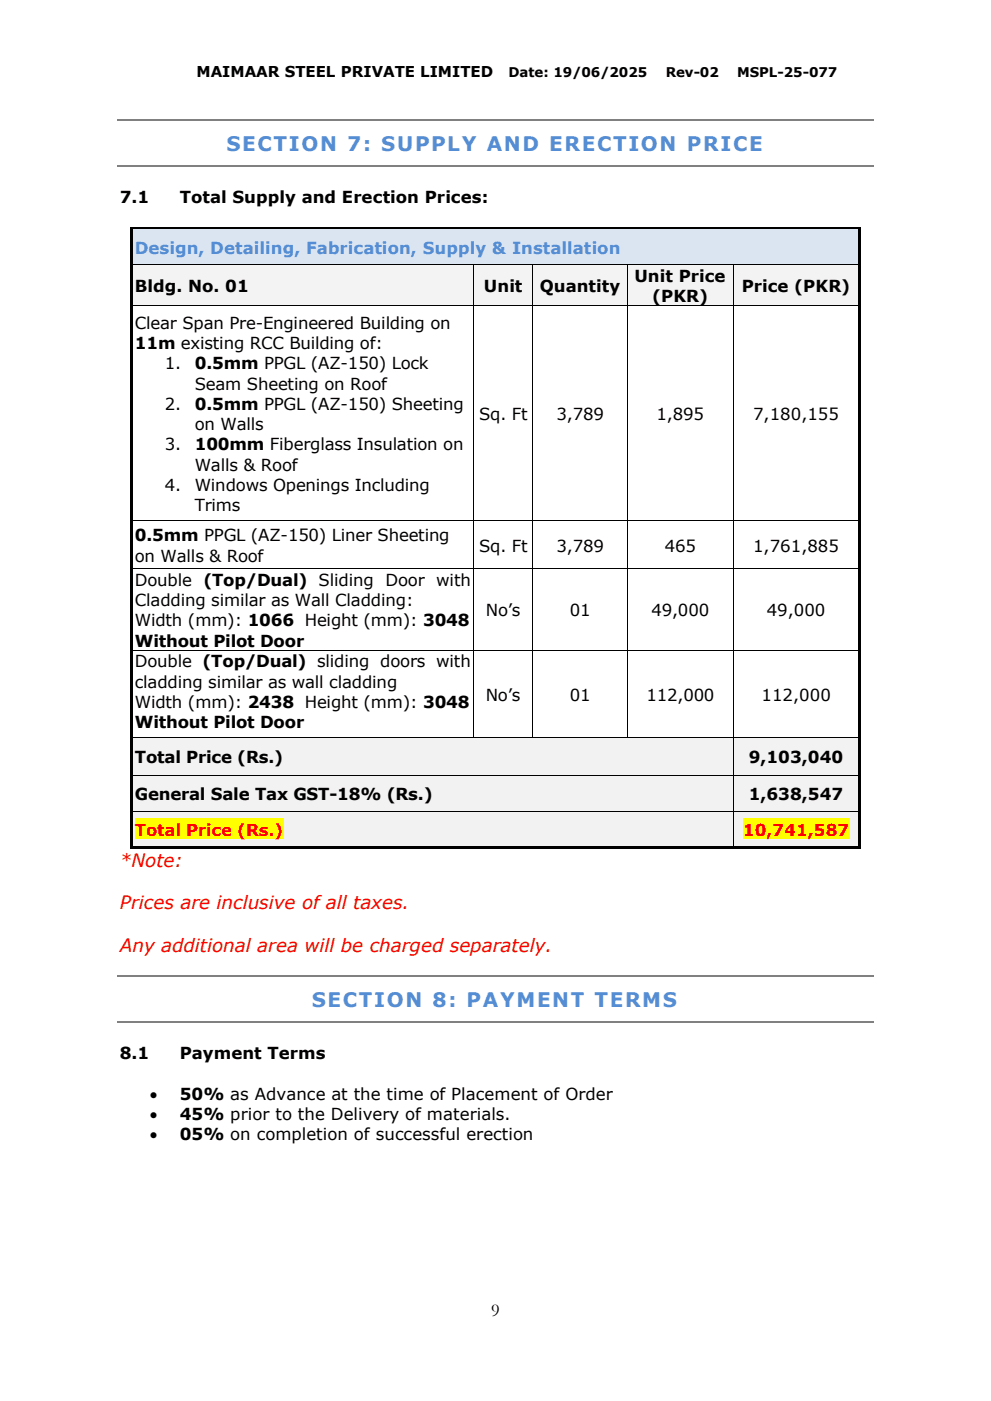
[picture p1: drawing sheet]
<svg xmlns="http://www.w3.org/2000/svg" width="210mm" height="297mm" viewBox="0 0 210 297" stroke-linecap="round" stroke-linejoin="round" font-family="sans-serif">
<defs><g id="words">
<g font-size="4.2" fill="#548dd4">
<text x="48" y="32.1">SECTION 7: SUPPLY AND ERECTION PRICE</text>
<text x="66.1" y="213.4">SECTION 8: PAYMENT TERMS</text>
</g>
<g font-size="3.9" fill="#f00">
<text x="25.4" y="183.8">*Note:</text>
<text x="25.4" y="192.7">Prices are inclusive of all taxes.</text>
<text x="25.4" y="201.7">Any additional area will be charged separately.</text>
</g>
<text font-size="3.9" x="104.1" y="278.9">9</text>
<g font-size="3.5">
<text x="25.4" y="43.1">7.1</text>
<text x="38.1" y="43.1">Total Supply and Erection Prices:</text>
<text x="134.5" y="59.7">Unit Price</text>
<text x="28.6" y="61.9">Bldg. No. 01</text>
<text x="102.6" y="61.9">Unit</text>
<text x="114.4" y="61.9">Quantity</text>
<text x="138.2" y="64.1">(PKR)</text>
<text x="157.2" y="61.9">Price (PKR)</text>
<text x="28.6" y="69.7">Clear Span Pre-Engineered Building on</text>
<text x="28.6" y="74">11m existing RCC Building of:</text>
<text x="34.9" y="78.3">1.</text>
<text x="41.3" y="78.3">0.5mm PPGL (AZ-150) Lock</text>
<text x="41.3" y="82.6">Seam Sheeting on Roof</text>
<text x="34.9" y="86.9">2.</text>
<text x="41.3" y="86.9">0.5mm PPGL (AZ-150) Sheeting</text>
<text x="101.5" y="89">Sq. Ft</text>
<text x="118" y="89">3,789</text>
<text x="139.2" y="89">1,895</text>
<text x="159.6" y="89">7,180,155</text>
<text x="34.9" y="95.4">3.</text>
<text x="41.3" y="91.2">on Walls</text>
<text x="41.3" y="95.4">100mm Fiberglass Insulation on</text>
<text x="41.3" y="99.8">Walls &amp; Roof</text>
<text x="34.9" y="104">4.</text>
<text x="41.3" y="104">Windows Openings Including</text>
<text x="41.3" y="108.3">Trims</text>
<text x="28.6" y="114.7">0.5mm PPGL (AZ-150) Liner Sheeting</text>
<text x="28.6" y="119.1">on Walls &amp; Roof</text>
<text x="101.5" y="116.9">Sq. Ft</text>
<text x="118" y="116.9">3,789</text>
<text x="140.9" y="116.9">465</text>
<text x="159.6" y="116.9">1,761,885</text>
<text x="28.6" y="124.2">Double (Top/Dual) Sliding</text>
<text x="81.7" y="124.2">Door with</text>
<text x="28.6" y="128.5">Cladding similar as Wall Cladding:</text>
<text x="103" y="130.6">No’s</text>
<text x="120.8" y="130.6">01</text>
<text x="138.1" y="130.6">49,000</text>
<text x="162.5" y="130.6">49,000</text>
<text x="28.6" y="132.8">Width (mm): 1066 Height (mm): 3048</text>
<text x="28.6" y="137.1">Without Pilot Door</text>
<text x="28.6" y="141.4">Double (Top/Dual) sliding doors with</text>
<text x="28.6" y="145.7">cladding similar as wall cladding</text>
<text x="103" y="148.5">No’s</text>
<text x="120.8" y="148.5">01</text>
<text x="137" y="148.5">112,000</text>
<text x="161.4" y="148.5">112,000</text>
<text x="28.6" y="150">Width (mm): 2438 Height (mm): 3048</text>
<text x="28.6" y="154.3">Without Pilot Door</text>
<text x="28.6" y="161.8">Total Price (Rs.)</text>
<text x="158.7" y="161.8">9,103,040</text>
<text x="28.6" y="169.6">General Sale Tax GST-18% (Rs.)</text>
<text x="158.7" y="169.6">1,638,547</text>
<text x="25.4" y="224.4">8.1</text>
<text x="38.1" y="224.4">Payment Terms</text>
<text x="31.8" y="233">•</text>
<text x="38.1" y="233">50% as Advance at the time of Placement of Order</text>
<text x="31.8" y="237.3">•</text>
<text x="38.1" y="237.3">45% prior to the Delivery of materials.</text>
<text x="31.8" y="241.6">•</text>
<text x="38.1" y="241.6">05% on completion of successful erection</text>
</g>
<text font-size="3.5" fill="#548dd4" x="28.6" y="53.8">Design, Detailing, Fabrication, Supply &amp; Installation</text>
<g font-size="3.5" fill="#f00">
<text x="28.6" y="177.1">Total Price (Rs.)</text>
<text x="157.5" y="177.1">10,741,587</text>
</g>
<text font-size="3.2" x="41.7" y="16.3">MAIMAAR STEEL PRIVATE LIMITED</text>
<g font-size="2.8">
<text x="107.8" y="16.3">Date: 19/06/2025</text>
<text x="141.1" y="16.3">Rev-02</text>
<text x="156.2" y="16.3">MSPL-25-077</text>
</g>
</g></defs>
<path d="M24.9 25.5h160.3M24.9 35.2h160.3" fill="none" stroke="#808080" stroke-width=".25"/>
<g fill="#dbe5f1">
<path d="M28.2 48.6h153.7v7.5h-153.7z" fill-rule="evenodd"/>
<path d="M28.6 50.3h152.9v4.2h-152.9z" fill-rule="evenodd"/>
</g>
<g fill="#000">
<path d="M27.7 48.1h.5v.6h-.5z" fill-rule="evenodd"/>
<path d="M27.7 48.1h.5v.5h-.5z" fill-rule="evenodd"/>
<path d="M27.7 48.7h.5v7.4h-.5z" fill-rule="evenodd"/>
<path d="M28.2 48.1h153.7v.5h-153.7z" fill-rule="evenodd"/>
<path d="M181.9 48.1h.5v.6h-.5z" fill-rule="evenodd"/>
<path d="M181.9 48.1h.5v.5h-.5z" fill-rule="evenodd"/>
<path d="M181.9 48.7h.5v7.4h-.5z" fill-rule="evenodd"/>
</g>
<path d="M28.2 48.7h153.7" fill="none" stroke="#dbe5f1" stroke-width=".21"/>
<g fill="#f3f3f3">
<path d="M28.2 56.2h72.2v8.6h-72.2z" fill-rule="evenodd"/>
<path d="M28.6 58.3h71.2v4.3h-71.2z" fill-rule="evenodd"/>
<path d="M100.5 56.2h12.4v8.6h-12.4z" fill-rule="evenodd"/>
<path d="M101.1 58.3h11.2v4.3h-11.2z" fill-rule="evenodd"/>
<path d="M113 56.2h19.9v8.6h-19.9z" fill-rule="evenodd"/>
<path d="M113.6 58.3h18.7v4.3h-18.7z" fill-rule="evenodd"/>
<path d="M133 56.2h22.4v8.6h-22.4z" fill-rule="evenodd"/>
<path d="M133.6 56.2h21.2v4.3h-21.2z" fill-rule="evenodd"/>
<path d="M133.6 60.5h21.2v4.3h-21.2z" fill-rule="evenodd"/>
<path d="M155.5 56.2h26.4v8.6h-26.4z" fill-rule="evenodd"/>
<path d="M156.1 58.3h25.4v4.3h-25.4z" fill-rule="evenodd"/>
</g>
<g fill="#000">
<path d="M27.7 56.1l.5 .1z" fill-rule="evenodd"/>
<path d="M100.4 56.1l.1 .1z" fill-rule="evenodd"/>
<path d="M112.9 56.1l.1 .1z" fill-rule="evenodd"/>
<path d="M132.9 56.1l.1 .1z" fill-rule="evenodd"/>
<path d="M155.4 56.1l.1 .1z" fill-rule="evenodd"/>
<path d="M181.9 56.1l.5 .1z" fill-rule="evenodd"/>
<path d="M27.7 56.2h.5v8.6h-.5z" fill-rule="evenodd"/>
<path d="M27.7 64.8l.5 .1z" fill-rule="evenodd"/>
<path d="M100.4 64.8l.1 .1z" fill-rule="evenodd"/>
<path d="M112.9 64.8l.1 .1z" fill-rule="evenodd"/>
<path d="M132.9 64.8l.1 .1z" fill-rule="evenodd"/>
<path d="M155.4 64.8l.1 .1z" fill-rule="evenodd"/>
<path d="M181.9 56.2h.5v8.6h-.5z" fill-rule="evenodd"/>
<path d="M181.9 64.8l.5 .1z" fill-rule="evenodd"/>
<path d="M27.7 64.9h.5v45.4h-.5z" fill-rule="evenodd"/>
<path d="M27.7 110.3l.5 .1z" fill-rule="evenodd"/>
<path d="M100.4 110.3l.1 .1z" fill-rule="evenodd"/>
<path d="M112.9 110.3l.1 .1z" fill-rule="evenodd"/>
<path d="M132.9 110.3l.1 .1z" fill-rule="evenodd"/>
<path d="M155.4 110.3l.1 .1z" fill-rule="evenodd"/>
<path d="M181.9 64.9h.5v45.4h-.5z" fill-rule="evenodd"/>
<path d="M181.9 110.3l.5 .1z" fill-rule="evenodd"/>
<path d="M27.7 110.4h.5v10.1h-.5z" fill-rule="evenodd"/>
<path d="M27.7 120.5l.5 .1z" fill-rule="evenodd"/>
<path d="M27.7 120.6h.5v17.2h-.5z" fill-rule="evenodd"/>
<path d="M27.7 137.8l.5 .1z" fill-rule="evenodd"/>
<path d="M100.4 120.5l.1 .1z" fill-rule="evenodd"/>
<path d="M100.4 137.8l.1 .1z" fill-rule="evenodd"/>
<path d="M112.9 120.5l.1 .1z" fill-rule="evenodd"/>
<path d="M112.9 137.8l.1 .1z" fill-rule="evenodd"/>
<path d="M132.9 120.5l.1 .1z" fill-rule="evenodd"/>
<path d="M132.9 137.8l.1 .1z" fill-rule="evenodd"/>
<path d="M155.4 120.5l.1 .1z" fill-rule="evenodd"/>
<path d="M155.4 137.8l.1 .1z" fill-rule="evenodd"/>
<path d="M181.9 110.4h.5v10.1h-.5z" fill-rule="evenodd"/>
<path d="M181.9 120.5l.5 .1z" fill-rule="evenodd"/>
<path d="M181.9 120.6h.5v17.2h-.5z" fill-rule="evenodd"/>
<path d="M181.9 137.8l.5 .1z" fill-rule="evenodd"/>
<path d="M27.7 137.9h.5v18.4h-.5z" fill-rule="evenodd"/>
<path d="M181.9 137.9h.5v18.4h-.5z" fill-rule="evenodd"/>
</g>
<g fill="none" stroke="#000" stroke-width=".21">
<path d="M28.2 56.1h72.2M100.4 56.2v8.6M100.5 56.1h12.4M113 56.2v8.6M113 56.1h19.9M133 56.2v8.6M133 56.1h22.4M155.4 56.2v8.6M155.5 56.1h26.4M28.2 64.8h72.2M100.4 64.9v45.4M100.5 64.8h12.4"/>
<path d="M113 64.9v45.4M113 64.8h19.9M133 64.9v45.4M133 64.8h22.4M155.4 64.9v45.4M155.5 64.8h26.4M28.2 110.4h72.2M100.4 110.4v10.1M100.5 110.4h12.4M113 110.4v10.1M113 110.4h19.9M133 110.4v10.1"/>
<path d="M133 110.4h22.4M155.4 110.4v10.1M155.5 110.4h26.4M28.2 120.6h72.2M28.2 137.8h72.2M100.4 120.6v17.2M100.4 137.9v18.4M100.5 120.6h12.4M100.5 137.8h12.4M113 120.6v17.2M113 137.9v18.4M113 120.6h19.9"/>
<path d="M113 137.8h19.9M133 120.6v17.2M133 137.9v18.4M133 120.6h22.4M133 137.8h22.4M155.4 120.6v17.2M155.4 137.9v18.4M155.5 120.6h26.4M155.5 137.8h26.4"/>
</g>
<g fill="#f2f2f2">
<path d="M28.2 156.4h127.2v7.9h-127.2z" fill-rule="evenodd"/>
<path d="M28.6 158.2h126.2v4.3h-126.2z" fill-rule="evenodd"/>
<path d="M155.5 156.4h26.4v7.9h-26.4z" fill-rule="evenodd"/>
<path d="M156.1 158.2h25.4v4.3h-25.4z" fill-rule="evenodd"/>
</g>
<g fill="#000">
<path d="M27.7 156.3l.5 .1z" fill-rule="evenodd"/>
<path d="M100.4 156.3l.1 .1z" fill-rule="evenodd"/>
<path d="M112.9 156.3l.1 .1z" fill-rule="evenodd"/>
<path d="M132.9 156.3l.1 .1z" fill-rule="evenodd"/>
<path d="M155.4 156.3l.1 .1z" fill-rule="evenodd"/>
<path d="M181.9 156.3l.5 .1z" fill-rule="evenodd"/>
<path d="M27.7 156.4h.5v7.9h-.5z" fill-rule="evenodd"/>
<path d="M181.9 156.4h.5v7.9h-.5z" fill-rule="evenodd"/>
</g>
<path d="M28.2 156.4h72.2M100.5 156.4h12.4M113 156.4h19.9M133 156.4h22.4M155.4 156.4v7.9M155.5 156.4h26.4" fill="none" stroke="#000" stroke-width=".21"/>
<g fill="#f2f2f2">
<path d="M28.2 164.4h127.2v7.5h-127.2z" fill-rule="evenodd"/>
<path d="M28.6 166h126.2v4.3h-126.2z" fill-rule="evenodd"/>
<path d="M155.5 164.4h26.4v7.5h-26.4z" fill-rule="evenodd"/>
<path d="M156.1 166h25.4v4.3h-25.4z" fill-rule="evenodd"/>
</g>
<g fill="#000">
<path d="M27.7 164.3l.5 .1z" fill-rule="evenodd"/>
<path d="M27.7 164.4h.5v7.5h-.5z" fill-rule="evenodd"/>
<path d="M155.4 164.3l.1 .1z" fill-rule="evenodd"/>
<path d="M181.9 164.3l.5 .1z" fill-rule="evenodd"/>
<path d="M181.9 164.4h.5v7.5h-.5z" fill-rule="evenodd"/>
</g>
<path d="M28.2 164.4h127.2M155.4 164.4v7.5M155.5 164.4h26.4" fill="none" stroke="#000" stroke-width=".21"/>
<g fill="#f2f2f2">
<path d="M28.2 172h127.2v7.3h-127.2z" fill-rule="evenodd"/>
<path d="M28.6 173.5h126.2v4.3h-126.2z" fill-rule="evenodd"/>
</g>
<path d="M28.6 173.5h31.4v4.3h-31.4z" fill-rule="evenodd" fill="#ff0"/>
<g fill="#f2f2f2">
<path d="M155.5 172h26.4v7.3h-26.4z" fill-rule="evenodd"/>
<path d="M156.1 173.5h25.4v4.3h-25.4z" fill-rule="evenodd"/>
</g>
<path d="M157.5 173.5h22.6v4.3h-22.6z" fill-rule="evenodd" fill="#ff0"/>
<g fill="#000">
<path d="M27.7 171.9l.5 .1z" fill-rule="evenodd"/>
<path d="M27.7 172h.5v7.3h-.5z" fill-rule="evenodd"/>
<path d="M27.7 179.3h.5v.6h-.5z" fill-rule="evenodd"/>
<path d="M27.7 179.3h.5v.6h-.5z" fill-rule="evenodd"/>
<path d="M28.2 179.3h127.2v.6h-127.2z" fill-rule="evenodd"/>
<path d="M155.4 171.9l.1 .1z" fill-rule="evenodd"/>
<path d="M155.4 179.3h.5v.6h-.5z" fill-rule="evenodd"/>
<path d="M155.9 179.3h26v.6h-26z" fill-rule="evenodd"/>
<path d="M181.9 171.9l.5 .1z" fill-rule="evenodd"/>
<path d="M181.9 172h.5v7.3h-.5z" fill-rule="evenodd"/>
<path d="M181.9 179.3h.5v.6h-.5z" fill-rule="evenodd"/>
<path d="M181.9 179.3h.5v.6h-.5z" fill-rule="evenodd"/>
</g>
<path d="M28.2 172h127.2M155.4 172v7.3M155.5 172h26.4" fill="none" stroke="#000" stroke-width=".21"/>
<path d="M24.9 206.9h160.3M24.9 216.5h160.3" fill="none" stroke="#808080" stroke-width=".25"/>
<use href="#words"/>
</svg>
